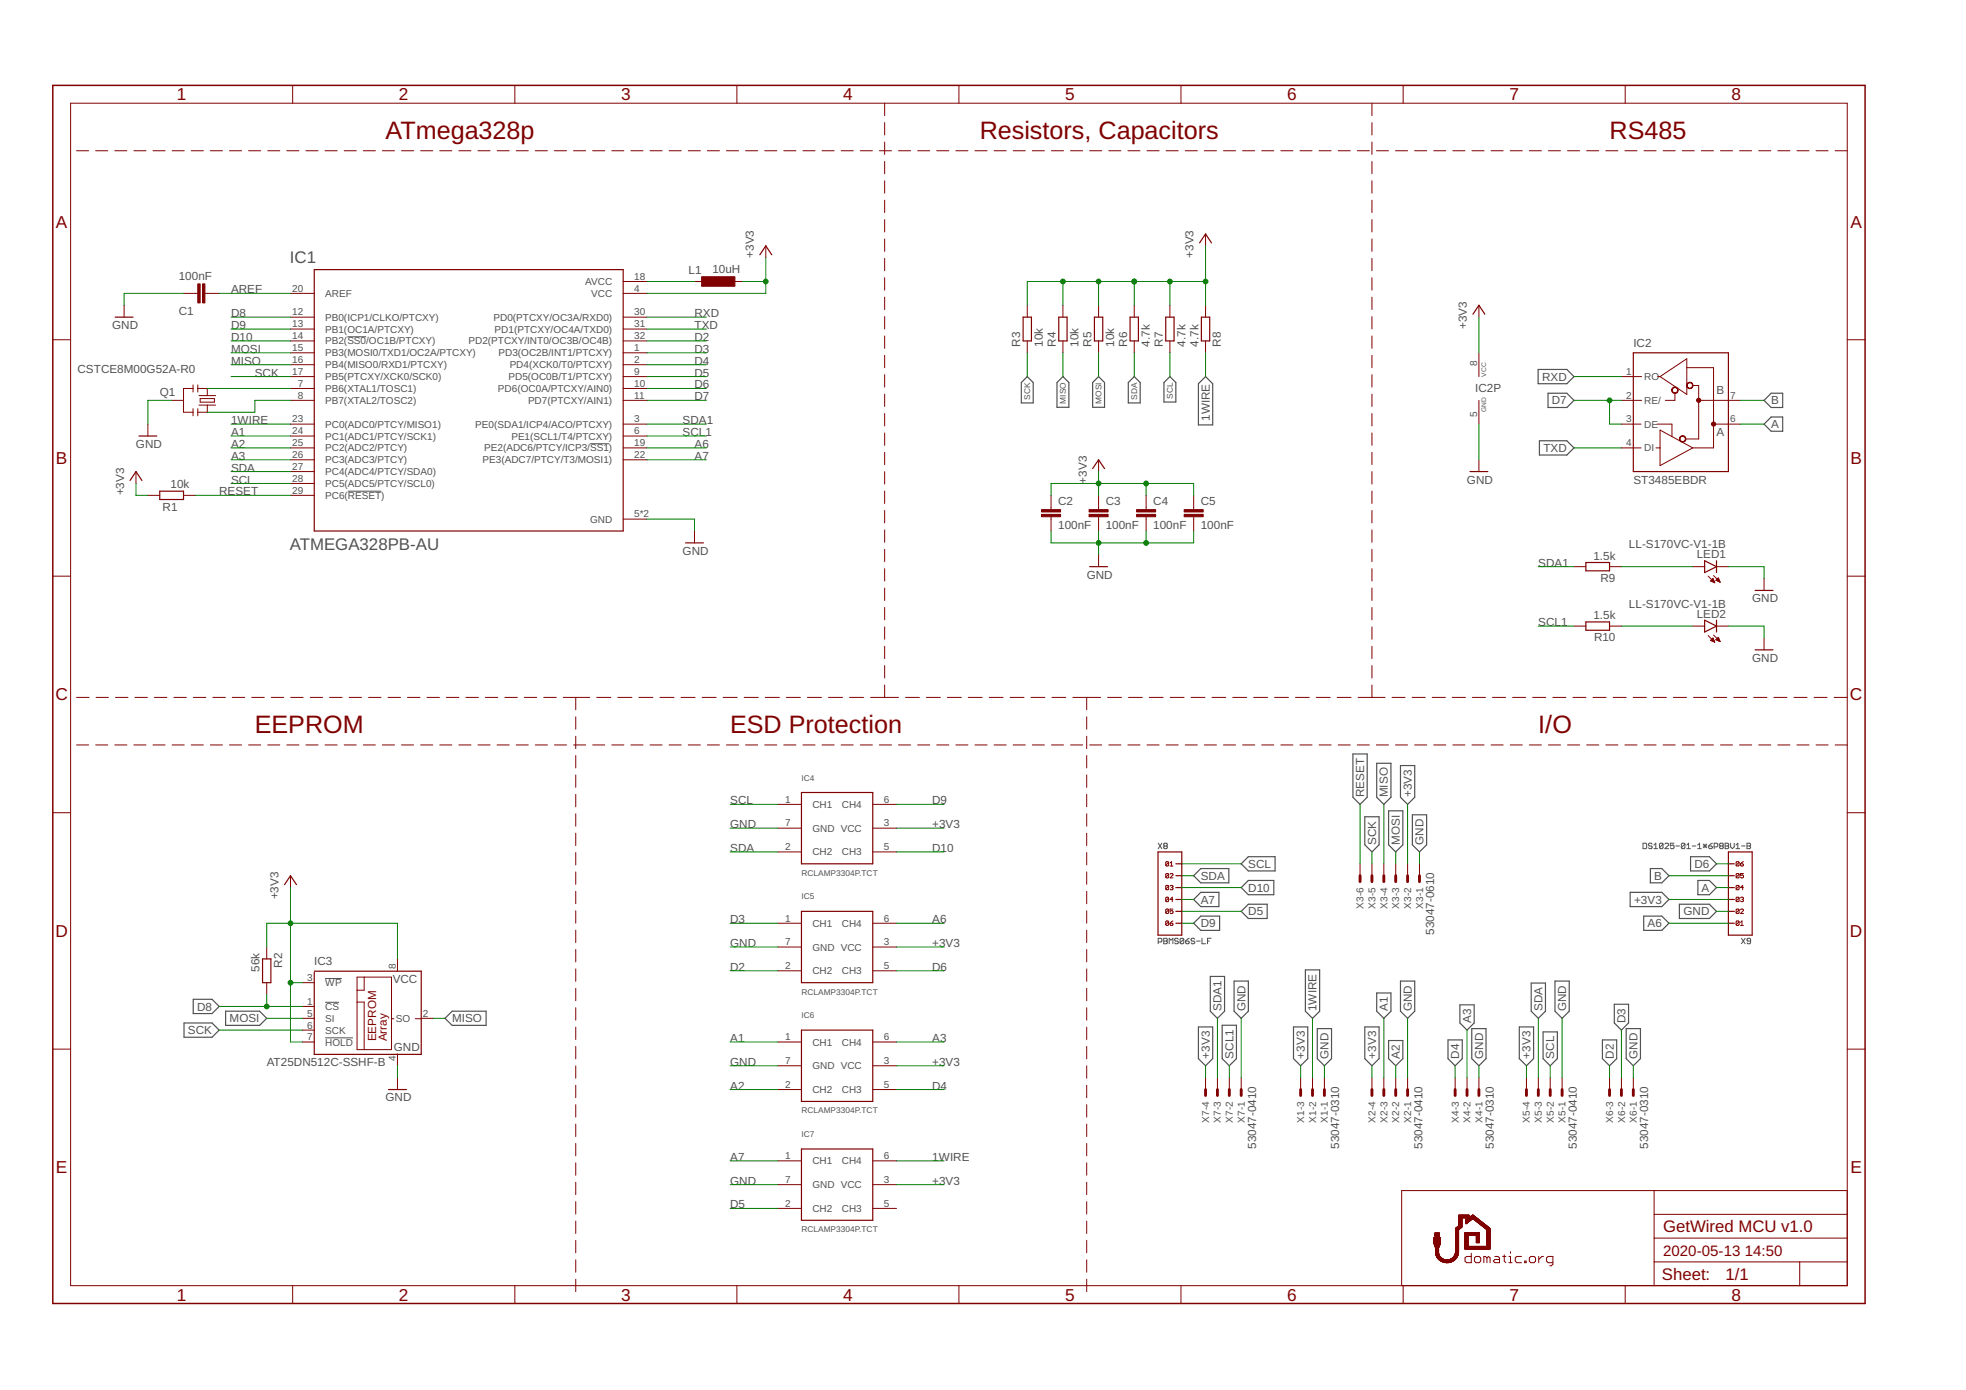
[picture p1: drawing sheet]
<svg xmlns="http://www.w3.org/2000/svg" width="420mm" height="297mm" viewBox="0 0 420 297" stroke-linecap="round" stroke-linejoin="round" font-family="sans-serif">
<defs><g id="words">
<g font-size="5.4" fill="#800000">
<text x="82.4" y="29.7">ATmega328p</text>
<text x="209.4" y="29.7">Resistors, Capacitors</text>
<text x="344" y="29.7">RS485</text>
<text x="54.5" y="156.7">EEPROM</text>
<text x="156" y="156.7">ESD Protection</text>
<text x="328.8" y="156.7">I/O</text>
</g>
<g font-size="3.7" fill="#800000">
<text x="37.8" y="21.4">1</text>
<text x="85.3" y="21.4">2</text>
<text x="132.7" y="21.4">3</text>
<text x="180.2" y="21.4">4</text>
<text x="227.7" y="21.4">5</text>
<text x="275.1" y="21.4">6</text>
<text x="322.6" y="21.4">7</text>
<text x="370" y="21.4">8</text>
<text x="12" y="48.6">A</text>
<text x="395.5" y="48.6">A</text>
<text x="12" y="99.2">B</text>
<text x="395.5" y="99.2">B</text>
<text x="11.9" y="149.7">C</text>
<text x="395.4" y="149.7">C</text>
<text x="11.9" y="200.2">D</text>
<text x="395.4" y="200.2">D</text>
<text x="12" y="250.8">E</text>
<text x="395.5" y="250.8">E</text>
<text x="37.8" y="277.9">1</text>
<text x="85.3" y="277.9">2</text>
<text x="132.7" y="277.9">3</text>
<text x="180.2" y="277.9">4</text>
<text x="227.7" y="277.9">5</text>
<text x="275.1" y="277.9">6</text>
<text x="322.6" y="277.9">7</text>
<text x="370" y="277.9">8</text>
</g>
<g font-size="3.6" fill="#505050">
<text x="62" y="56.2">IC1</text>
<text x="61.9" y="117.5">ATMEGA328PB-AU</text>
</g>
<g font-size="3.6" fill="#800000">
<text x="355.4" y="263.3">GetWired MCU v1.0</text>
<text x="355.2" y="273.6">Sheet:</text>
<text x="368.8" y="273.5">1/1</text>
</g>
<g font-size="3.2" fill="#800000">
<text x="355.4" y="268.4">2020-05-13</text>
<text x="372.9" y="268.4">14:50</text>
</g>
<g font-size="2.5" fill="#505050">
<text x="38.2" y="59.8">100nF</text>
<text x="147.2" y="58.7">L1</text>
<text x="152.2" y="58.4">10uH</text>
<text x="161.1" y="55.1" transform="rotate(-90 161.1 55.1)">+3V3</text>
<text x="255.1" y="55.1" transform="rotate(-90 255.1 55.1)">+3V3</text>
<text x="49.4" y="62.7">AREF</text>
<text x="24" y="70.3">GND</text>
<text x="38.2" y="67.4">C1</text>
<text x="49.4" y="70.3">D9</text>
<text x="49.4" y="67.8">D8</text>
<text x="148.4" y="67.8">RXD</text>
<text x="148.4" y="70.3">TXD</text>
<text x="313.5" y="70.3" transform="rotate(-90 313.5 70.3)">+3V3</text>
<text x="49.4" y="72.8">D10</text>
<text x="49.4" y="77.9">MISO</text>
<text x="49.4" y="75.4">MOSI</text>
<text x="148.4" y="72.8">D2</text>
<text x="148.4" y="75.4">D3</text>
<text x="148.4" y="77.9">D4</text>
<text x="218" y="74.1" transform="rotate(-90 218 74.1)">R3</text>
<text x="222.8" y="74.1" transform="rotate(-90 222.8 74.1)">10k</text>
<text x="225.7" y="74.1" transform="rotate(-90 225.7 74.1)">R4</text>
<text x="230.5" y="74.1" transform="rotate(-90 230.5 74.1)">10k</text>
<text x="233.3" y="74.1" transform="rotate(-90 233.3 74.1)">R5</text>
<text x="238.1" y="74.1" transform="rotate(-90 238.1 74.1)">10k</text>
<text x="240.9" y="74.1" transform="rotate(-90 240.9 74.1)">R6</text>
<text x="245.7" y="74.1" transform="rotate(-90 245.7 74.1)">4.7k</text>
<text x="248.5" y="74.1" transform="rotate(-90 248.5 74.1)">R7</text>
<text x="253.3" y="74.1" transform="rotate(-90 253.3 74.1)">4.7k</text>
<text x="256.1" y="74.1" transform="rotate(-90 256.1 74.1)">4.7k</text>
<text x="260.9" y="74.1" transform="rotate(-90 260.9 74.1)">R8</text>
<text x="349.1" y="74.1">IC2</text>
<text x="16.6" y="79.7">CSTCE8M00G52A-R0</text>
<text x="54.5" y="80.5">SCK</text>
<text x="148.4" y="80.5">D5</text>
<text x="148.4" y="83">D6</text>
<text x="315.3" y="83.8">IC2P</text>
<text x="329.6" y="81.4">RXD</text>
<text x="34.1" y="84.5">Q1</text>
<text x="148.4" y="85.5">D7</text>
<text x="258.5" y="90" transform="rotate(-90 258.5 90)">1WIRE</text>
<text x="331.7" y="86.4">D7</text>
<text x="366.8" y="84.3">B</text>
<text x="378.5" y="86.4">B</text>
<text x="29.1" y="95.7">GND</text>
<text x="49.4" y="93.2">A1</text>
<text x="49.4" y="95.7">A2</text>
<text x="49.4" y="90.6">1WIRE</text>
<text x="145.9" y="93.2">SCL1</text>
<text x="145.9" y="90.6">SDA1</text>
<text x="148.4" y="95.7">A6</text>
<text x="366.8" y="93.2">A</text>
<text x="378.5" y="91.5">A</text>
<text x="49.4" y="98.2">A3</text>
<text x="49.4" y="100.8">SDA</text>
<text x="148.4" y="98.2">A7</text>
<text x="329.8" y="96.6">TXD</text>
<text x="26.5" y="105.9" transform="rotate(-90 26.5 105.9)">+3V3</text>
<text x="36.4" y="104.3">10k</text>
<text x="46.8" y="105.9">RESET</text>
<text x="49.4" y="103.3">SCL</text>
<text x="232.2" y="103.3" transform="rotate(-90 232.2 103.3)">+3V3</text>
<text x="313.5" y="103.3">GND</text>
<text x="349.1" y="103.3">ST3485EBDR</text>
<text x="34.8" y="109.1">R1</text>
<text x="226.1" y="113.1">100nF</text>
<text x="226.1" y="108">C2</text>
<text x="236.3" y="113.1">100nF</text>
<text x="236.3" y="108">C3</text>
<text x="246.5" y="113.1">100nF</text>
<text x="246.5" y="108">C4</text>
<text x="256.6" y="113.1">100nF</text>
<text x="256.6" y="108">C5</text>
<text x="145.9" y="118.6">GND</text>
<text x="340.5" y="119.6">1.5k</text>
<text x="348.1" y="117.2">LL-S170VC-V1-1B</text>
<text x="362.6" y="119.3">LED1</text>
<text x="232.2" y="123.6">GND</text>
<text x="328.8" y="121.1">SDA1</text>
<text x="342.1" y="124.4">R9</text>
<text x="348.1" y="129.9">LL-S170VC-V1-1B</text>
<text x="374.5" y="128.7">GND</text>
<text x="328.8" y="133.8">SCL1</text>
<text x="340.5" y="132.3">1.5k</text>
<text x="340.7" y="137.1">R10</text>
<text x="362.6" y="132">LED2</text>
<text x="374.5" y="141.4">GND</text>
<text x="156" y="171.9">SCL</text>
<text x="199.2" y="171.9">D9</text>
<text x="291.5" y="170.4" transform="rotate(-90 291.5 170.4)">RESET</text>
<text x="296.6" y="170.4" transform="rotate(-90 296.6 170.4)">MISO</text>
<text x="301.7" y="170.4" transform="rotate(-90 301.7 170.4)">+3V3</text>
<text x="156" y="177">GND</text>
<text x="199.2" y="177">+3V3</text>
<text x="156" y="182.1">SDA</text>
<text x="199.2" y="182.1">D10</text>
<text x="266.8" y="185.5">SCL</text>
<text x="294.1" y="180.5" transform="rotate(-90 294.1 180.5)">SCK</text>
<text x="299.2" y="180.5" transform="rotate(-90 299.2 180.5)">MOSI</text>
<text x="304.2" y="180.5" transform="rotate(-90 304.2 180.5)">GND</text>
<text x="362.1" y="185.5">D6</text>
<text x="256.6" y="188">SDA</text>
<text x="266.8" y="190.6">D10</text>
<text x="353.5" y="188">B</text>
<text x="363.7" y="190.6">A</text>
<text x="59.5" y="192.2" transform="rotate(-90 59.5 192.2)">+3V3</text>
<text x="156" y="197.3">D3</text>
<text x="199.2" y="197.3">A6</text>
<text x="256.6" y="193.1">A7</text>
<text x="266.8" y="195.6">D5</text>
<text x="349.2" y="193.1">+3V3</text>
<text x="359.8" y="195.6">GND</text>
<text x="156" y="202.4">GND</text>
<text x="199.2" y="202.4">+3V3</text>
<text x="256.6" y="198.2">D9</text>
<text x="306.5" y="199.8" transform="rotate(-90 306.5 199.8)">53047-0610</text>
<text x="352.1" y="198.2">A6</text>
<text x="55.5" y="207.7" transform="rotate(-90 55.5 207.7)">56k</text>
<text x="60.3" y="206.8" transform="rotate(-90 60.3 206.8)">R2</text>
<text x="67.2" y="206.3">IC3</text>
<text x="156" y="207.4">D2</text>
<text x="199.2" y="207.4">D6</text>
<text x="42.1" y="216">D8</text>
<text x="83.9" y="210.1">VCC</text>
<text x="40.2" y="221">SCK</text>
<text x="49.1" y="218.5">MOSI</text>
<text x="96.6" y="218.5">MISO</text>
<text x="261.1" y="216.1" transform="rotate(-90 261.1 216.1)">SDA1</text>
<text x="266.1" y="216.1" transform="rotate(-90 266.1 216.1)">GND</text>
<text x="281.4" y="216.1" transform="rotate(-90 281.4 216.1)">1WIRE</text>
<text x="296.6" y="216.1" transform="rotate(-90 296.6 216.1)">A1</text>
<text x="301.7" y="216.1" transform="rotate(-90 301.7 216.1)">GND</text>
<text x="314.4" y="218.6" transform="rotate(-90 314.4 218.6)">A3</text>
<text x="329.6" y="216.1" transform="rotate(-90 329.6 216.1)">SDA</text>
<text x="334.7" y="216.1" transform="rotate(-90 334.7 216.1)">GND</text>
<text x="347.4" y="218.6" transform="rotate(-90 347.4 218.6)">D3</text>
<text x="57" y="227.9">AT25DN512C-SSHF-B</text>
<text x="84.2" y="224.6">GND</text>
<text x="156" y="227.8">GND</text>
<text x="156" y="222.7">A1</text>
<text x="199.2" y="222.7">A3</text>
<text x="199.2" y="227.8">+3V3</text>
<text x="258.5" y="226.2" transform="rotate(-90 258.5 226.2)">+3V3</text>
<text x="263.6" y="226.2" transform="rotate(-90 263.6 226.2)">SCL1</text>
<text x="278.8" y="226.2" transform="rotate(-90 278.8 226.2)">+3V3</text>
<text x="283.9" y="226.2" transform="rotate(-90 283.9 226.2)">GND</text>
<text x="294.1" y="226.2" transform="rotate(-90 294.1 226.2)">+3V3</text>
<text x="299.2" y="226.2" transform="rotate(-90 299.2 226.2)">A2</text>
<text x="311.9" y="226.2" transform="rotate(-90 311.9 226.2)">D4</text>
<text x="316.9" y="226.2" transform="rotate(-90 316.9 226.2)">GND</text>
<text x="327.1" y="226.2" transform="rotate(-90 327.1 226.2)">+3V3</text>
<text x="332.2" y="226.2" transform="rotate(-90 332.2 226.2)">SCL</text>
<text x="344.9" y="226.2" transform="rotate(-90 344.9 226.2)">D2</text>
<text x="350" y="226.2" transform="rotate(-90 350 226.2)">GND</text>
<text x="156" y="232.8">A2</text>
<text x="199.2" y="232.8">D4</text>
<text x="82.4" y="235.4">GND</text>
<text x="268.4" y="245.5" transform="rotate(-90 268.4 245.5)">53047-0410</text>
<text x="286.2" y="245.5" transform="rotate(-90 286.2 245.5)">53047-0310</text>
<text x="304" y="245.5" transform="rotate(-90 304 245.5)">53047-0410</text>
<text x="319.2" y="245.5" transform="rotate(-90 319.2 245.5)">53047-0310</text>
<text x="337" y="245.5" transform="rotate(-90 337 245.5)">53047-0410</text>
<text x="352.2" y="245.5" transform="rotate(-90 352.2 245.5)">53047-0310</text>
<text x="156" y="248.1">A7</text>
<text x="199.2" y="248.1">1WIRE</text>
<text x="156" y="253.2">GND</text>
<text x="199.2" y="253.2">+3V3</text>
<text x="156" y="258.2">D5</text>
</g>
<g font-size="2.5" fill="#800000">
<text x="80.4" y="222.5" transform="rotate(-90 80.4 222.5)">EEPROM</text>
<text x="82.6" y="222.5" transform="rotate(-90 82.6 222.5)">Array</text>
</g>
<g font-size="2.1" fill="#505050">
<text x="135.5" y="59.8">18</text>
<text x="62.4" y="62.3">20</text>
<text x="69.5" y="63.5">AREF</text>
<text x="125.1" y="60.9">AVCC</text>
<text x="126.3" y="63.5">VCC</text>
<text x="135.5" y="62.3">4</text>
<text x="62.4" y="67.4">12</text>
<text x="62.4" y="70">13</text>
<text x="69.5" y="68.5">PB0(ICP1/CLKO/PTCXY)</text>
<text x="69.5" y="71.1">PB1(OC1A/PTCXY)</text>
<text x="105.5" y="68.5">PD0(PTCXY/OC3A/RXD0)</text>
<text x="105.7" y="71.1">PD1(PTCXY/OC4A/TXD0)</text>
<text x="135.5" y="67.4">30</text>
<text x="135.5" y="70">31</text>
<text x="62.4" y="72.5">14</text>
<text x="62.4" y="75">15</text>
<text x="62.4" y="77.6">16</text>
<text x="69.5" y="73.6">PB2(SS0/OC1B/PTCXY)</text>
<text x="69.5" y="76.2">PB3(MOSI0/TXD1/OC2A/PTCXY)</text>
<text x="100.1" y="73.6">PD2(PTCXY/INT0/OC3B/OC4B)</text>
<text x="106.5" y="76.2">PD3(OC2B/INT1/PTCXY)</text>
<text x="135.5" y="72.5">32</text>
<text x="135.5" y="75">1</text>
<text x="135.5" y="77.6">2</text>
<text x="62.4" y="80.1">17</text>
<text x="63.6" y="82.7">7</text>
<text x="69.5" y="78.7">PB4(MISO0/RXD1/PTCXY)</text>
<text x="69.5" y="81.2">PB5(PTCXY/XCK0/SCK0)</text>
<text x="69.5" y="83.8">PB6(XTAL1/TOSC1)</text>
<text x="106.4" y="83.8">PD6(OC0A/PTCXY/AIN0)</text>
<text x="108.7" y="81.2">PD5(OC0B/T1/PTCXY)</text>
<text x="108.9" y="78.7">PD4(XCK0/T0/PTCXY)</text>
<text x="135.5" y="80.1">9</text>
<text x="135.5" y="82.7">10</text>
<text x="315.7" y="78.1" transform="rotate(-90 315.7 78.1)">8</text>
<text x="347.5" y="80.1">1</text>
<text x="351.4" y="81.2">RO</text>
<text x="63.6" y="85.2">8</text>
<text x="69.5" y="86.3">PB7(XTAL2/TOSC2)</text>
<text x="112.8" y="86.3">PD7(PTCXY/AIN1)</text>
<text x="135.5" y="85.2">11</text>
<text x="315.7" y="89.1" transform="rotate(-90 315.7 89.1)">5</text>
<text x="347.5" y="85.2">2</text>
<text x="351.4" y="86.3">RE/</text>
<text x="369.7" y="85.2">7</text>
<text x="62.4" y="90.3">23</text>
<text x="62.4" y="92.8">24</text>
<text x="62.4" y="95.4">25</text>
<text x="69.5" y="91.4">PC0(ADC0/PTCY/MISO1)</text>
<text x="69.5" y="93.9">PC1(ADC1/PTCY/SCK1)</text>
<text x="101.6" y="91.4">PE0(SDA1/ICP4/ACO/PTCXY)</text>
<text x="109.3" y="93.9">PE1(SCL1/T4/PTCXY)</text>
<text x="135.5" y="95.4">19</text>
<text x="135.5" y="92.8">6</text>
<text x="135.5" y="90.3">3</text>
<text x="347.5" y="90.3">3</text>
<text x="347.5" y="95.4">4</text>
<text x="351.4" y="91.4">DE</text>
<text x="369.7" y="90.3">6</text>
<text x="62.4" y="97.9">26</text>
<text x="62.4" y="100.4">27</text>
<text x="69.5" y="96.5">PC2(ADC2/PTCY)</text>
<text x="69.5" y="99">PC3(ADC3/PTCY)</text>
<text x="69.5" y="101.5">PC4(ADC4/PTCY/SDA0)</text>
<text x="103.1" y="99">PE3(ADC7/PTCY/T3/MOSI1)</text>
<text x="103.5" y="96.5">PE2(ADC6/PTCY/ICP3/SS1)</text>
<text x="135.5" y="97.9">22</text>
<text x="351.4" y="96.5">DI</text>
<text x="62.4" y="103">28</text>
<text x="62.4" y="105.5">29</text>
<text x="69.5" y="104.1">PC5(ADC5/PTCY/SCL0)</text>
<text x="69.5" y="106.6">PC6(RESET)</text>
<text x="126.1" y="111.7">GND</text>
<text x="135.5" y="110.6">5*2</text>
<text x="167.8" y="171.5">1</text>
<text x="173.6" y="172.7">CH1</text>
<text x="179.9" y="172.7">CH4</text>
<text x="188.9" y="171.5">6</text>
<text x="167.8" y="176.6">7</text>
<text x="173.6" y="177.7">GND VCC</text>
<text x="188.9" y="176.6">3</text>
<text x="167.8" y="181.7">2</text>
<text x="173.6" y="182.8">CH2</text>
<text x="179.9" y="182.8">CH3</text>
<text x="188.9" y="181.7">5</text>
<text x="167.8" y="196.9">1</text>
<text x="188.9" y="196.9">6</text>
<text x="291.4" y="194.2" transform="rotate(-90 291.4 194.2)">X3-6</text>
<text x="294" y="194.2" transform="rotate(-90 294 194.2)">X3-5</text>
<text x="296.5" y="194.2" transform="rotate(-90 296.5 194.2)">X3-4</text>
<text x="299" y="194.2" transform="rotate(-90 299 194.2)">X3-3</text>
<text x="301.6" y="194.2" transform="rotate(-90 301.6 194.2)">X3-2</text>
<text x="304.1" y="194.2" transform="rotate(-90 304.1 194.2)">X3-1</text>
<text x="167.8" y="202">7</text>
<text x="173.6" y="198">CH1</text>
<text x="173.6" y="203.1">GND VCC</text>
<text x="179.9" y="198">CH4</text>
<text x="188.9" y="202">3</text>
<text x="65.6" y="209.6">3</text>
<text x="84.6" y="207.1" transform="rotate(-90 84.6 207.1)">8</text>
<text x="167.8" y="207.1">2</text>
<text x="173.6" y="208.2">CH2</text>
<text x="179.9" y="208.2">CH3</text>
<text x="188.9" y="207.1">5</text>
<text x="65.6" y="214.7">1</text>
<text x="69.5" y="215.8">CS</text>
<text x="69.5" y="210.7">WP</text>
<text x="65.6" y="219.8">6</text>
<text x="65.6" y="217.2">5</text>
<text x="69.5" y="220.9">SCK</text>
<text x="69.5" y="218.4">SI</text>
<text x="84.6" y="218.4">SO</text>
<text x="90.4" y="217.2">2</text>
<text x="65.6" y="222.3">7</text>
<text x="69.5" y="223.4">HOLD</text>
<text x="84.6" y="226.8" transform="rotate(-90 84.6 226.8)">4</text>
<text x="167.8" y="222.3">1</text>
<text x="167.8" y="227.4">7</text>
<text x="173.6" y="223.4">CH1</text>
<text x="179.9" y="223.4">CH4</text>
<text x="188.9" y="227.4">3</text>
<text x="188.9" y="222.3">6</text>
<text x="167.8" y="232.5">2</text>
<text x="173.6" y="228.5">GND VCC</text>
<text x="173.6" y="233.6">CH2</text>
<text x="179.9" y="233.6">CH3</text>
<text x="188.9" y="232.5">5</text>
<text x="258.4" y="239.9" transform="rotate(-90 258.4 239.9)">X7-4</text>
<text x="260.9" y="239.9" transform="rotate(-90 260.9 239.9)">X7-3</text>
<text x="263.5" y="239.9" transform="rotate(-90 263.5 239.9)">X7-2</text>
<text x="266" y="239.9" transform="rotate(-90 266 239.9)">X7-1</text>
<text x="278.7" y="239.9" transform="rotate(-90 278.7 239.9)">X1-3</text>
<text x="281.3" y="239.9" transform="rotate(-90 281.3 239.9)">X1-2</text>
<text x="283.8" y="239.9" transform="rotate(-90 283.8 239.9)">X1-1</text>
<text x="294" y="239.9" transform="rotate(-90 294 239.9)">X2-4</text>
<text x="296.5" y="239.9" transform="rotate(-90 296.5 239.9)">X2-3</text>
<text x="299" y="239.9" transform="rotate(-90 299 239.9)">X2-2</text>
<text x="301.6" y="239.9" transform="rotate(-90 301.6 239.9)">X2-1</text>
<text x="311.7" y="239.9" transform="rotate(-90 311.7 239.9)">X4-3</text>
<text x="314.3" y="239.9" transform="rotate(-90 314.3 239.9)">X4-2</text>
<text x="316.8" y="239.9" transform="rotate(-90 316.8 239.9)">X4-1</text>
<text x="327" y="239.9" transform="rotate(-90 327 239.9)">X5-4</text>
<text x="329.5" y="239.9" transform="rotate(-90 329.5 239.9)">X5-3</text>
<text x="332.1" y="239.9" transform="rotate(-90 332.1 239.9)">X5-2</text>
<text x="334.6" y="239.9" transform="rotate(-90 334.6 239.9)">X5-1</text>
<text x="344.8" y="239.9" transform="rotate(-90 344.8 239.9)">X6-3</text>
<text x="347.3" y="239.9" transform="rotate(-90 347.3 239.9)">X6-2</text>
<text x="349.8" y="239.9" transform="rotate(-90 349.8 239.9)">X6-1</text>
<text x="167.8" y="247.7">1</text>
<text x="173.6" y="248.8">CH1</text>
<text x="179.9" y="248.8">CH4</text>
<text x="188.9" y="247.7">6</text>
<text x="167.8" y="252.8">7</text>
<text x="167.8" y="257.9">2</text>
<text x="173.6" y="253.9">GND VCC</text>
<text x="188.9" y="257.9">5</text>
<text x="188.9" y="252.8">3</text>
<text x="173.6" y="259">CH2</text>
<text x="179.9" y="259">CH3</text>
</g>
<g font-size="1.8" fill="#505050">
<text x="220.2" y="85.4" transform="rotate(-90 220.2 85.4)">SCK</text>
<text x="227.8" y="86.2" transform="rotate(-90 227.8 86.2)">MISO</text>
<text x="235.4" y="86.2" transform="rotate(-90 235.4 86.2)">MOSI</text>
<text x="243" y="85.4" transform="rotate(-90 243 85.4)">SDA</text>
<text x="250.7" y="85.2" transform="rotate(-90 250.7 85.2)">SCL</text>
<text x="171.3" y="166.8">IC4</text>
<text x="171.3" y="187.1">RCLAMP3304P.TCT</text>
<text x="171.3" y="192.2">IC5</text>
<text x="171.3" y="212.5">RCLAMP3304P.TCT</text>
<text x="171.3" y="217.6">IC6</text>
<text x="171.3" y="237.9">RCLAMP3304P.TCT</text>
<text x="171.3" y="243">IC7</text>
<text x="171.3" y="263.3">RCLAMP3304P.TCT</text>
</g>
<g font-size="1.4" fill="#505050">
<text x="317.6" y="80.5" transform="rotate(-90 317.6 80.5)">VCC</text>
<text x="317.6" y="88.1" transform="rotate(-90 317.6 88.1)">GND</text>
</g>
</g></defs>
<g fill="none" stroke="#505050" stroke-width=".21">
<path d="M74.2 72h4.1M126.1 94.8h4M74.4 105h7.1M247.5 180.2l.8 1.2M248.3 180.2l-.8 1.2M248.9 180.8l-.2-.2 .2-.4h.4l.2 .2-.2 .4M248.9 180.8l-.2 .2 .2 .4h.4l.2-.2-.2-.4M248.9 180.8h.4M351.1 180.2h.6l.2 .2v.8l-.2 .2h-.6zM353.1 180.4l-.2-.2h-.4l-.2 .2 .2 .4h.4l.2 .2-.2 .4h-.4l-.2-.2M353.5 181.4h.7M353.5 180.6l.4-.4v1.2"/>
<path d="M355.4 180.4v.8l-.2 .2h-.4l-.2-.2M355.4 180.4l-.2-.2h-.4l-.2 .2v.8M355.4 180.4l-.8 .8M355.8 180.4l.2-.2h.4l.2 .2v.2l-.8 .8h.8M357.8 180.2h-.8v.6l.4-.2 .4 .2v.4l-.2 .2h-.4l-.2-.2M358.1 180.8h.8M360.1 180.4v.8l-.2 .2h-.4l-.2-.2M360.1 180.4l-.2-.2h-.4l-.2 .2v.8M360.1 180.4l-.8 .8M360.5 181.4h.8M360.5 180.6l.4-.4v1.2M361.7 180.8h.7"/>
<path d="M362.8 181.4h.8M362.8 180.6l.4-.4v1.2M364 180.8h.8M364 180.4l.8 .8M364.4 180.4v.8M364.8 180.4l-.8 .8M365.2 180.8h.5l.3 .4-.3 .2h-.3l-.2-.2zM366 180.2l-.8 .6M366.3 181h.6l.2-.2v-.4l-.2-.2h-.6v1.2M367.7 180.8l-.2 .2 .2 .4h.4l.2-.2-.2-.4M367.7 180.8l-.2-.2 .2-.4h.4l.2 .2-.2 .4M367.7 180.8h.4"/>
<path d="M368.7 180.2h.6l.1 .2-.1 .4 .1 .4-.1 .2h-.6zM368.7 180.8h.6M369.8 180.2v.8l.4 .4 .4-.4v-.8M371 181.4h.8M371 180.6l.4-.4v1.2M372.2 180.8h.8M373.4 180.2h.5l.2 .2-.2 .4 .2 .4-.2 .2h-.5zM373.4 180.8h.5M69.5 214.2h3M69.5 209.1h3.5M247.5 201.3h.6l.2-.2v-.4l-.2-.2h-.6v1.2M248.7 200.5h.6l.2 .2-.2 .4 .2 .4-.2 .2h-.6z"/>
<path d="M248.7 201.1h.6M249.9 201.7v-1.2l.4 .4 .4-.4v1.2M251.8 200.7l-.2-.2h-.4l-.2 .4 .2 .2h.4l.2 .4-.2 .2h-.4l-.2-.2M253 200.7l-.2-.2h-.4l-.2 .2v.8M253 200.7v.8l-.2 .2h-.4l-.2-.2M253 200.7l-.8 .8M253.4 201.1h.6l.1 .4-.1 .2h-.4l-.2-.2zM254.1 200.5l-.7 .6M255.3 200.7l-.2-.2h-.4l-.1 .4 .1 .2h.4l.2 .4-.2 .2h-.4l-.1-.2M255.7 201.1h.8M256.9 200.5v1.2h.8M258.1 201.1h.3"/>
<path d="M258.8 200.5h-.7v1.2M372.2 200.5l.8 1.2M373 200.5l-.8 1.2M374.1 201.1h-.6l-.1-.2 .1-.4h.4l.2 .2v.8l-.2 .2h-.4l-.1-.2M69.5 221.8h5.9"/>
</g>
<g fill="none" stroke="#505050" stroke-width=".25">
<path d="M328.7 79h6.2l1.5 1.5-1.5 1.5h-6.2zM219.5 80.5l1.3 1.2v4.4h-2.5v-4.4zM227.2 80.5l1.2 1.2v5.3h-2.5v-5.3zM233.5 81.7l1.3-1.2 1.3 1.2v5.3h-2.6zM241.1 81.7l1.3-1.2 1.3 1.2v4.4h-2.6zM250 80.5l1.3 1.2v4.2h-2.5v-4.2zM257.6 80.5l1.6 1.5v8.8h-3.1v-8.8zM329 94.2h5.9l1.5 1.5-1.5 1.5h-5.9zM330.8 84h4.1l1.5 1.6-1.5 1.5h-4.1zM377 85.6l1.5-1.6h2.5v3.1h-2.5zM377 90.6l1.5-1.5h2.5v3.1h-2.5zM289.1 161.1h3.1v9.3l-1.5 1.5-1.6-1.5z"/>
<path d="M291.7 174.5h3v6l-1.5 1.6-1.5-1.6zM294.2 163.1h3.1v7.3l-1.6 1.5-1.5-1.5zM296.8 173.3h3v7.2l-1.5 1.6-1.5-1.6zM299.3 163.6h3v6.8l-1.5 1.5-1.5-1.5zM301.8 174.1h3.1v6.4l-1.5 1.6-1.6-1.6zM255.1 197.3l1.5-1.5h4v3h-4zM255.1 187.1l1.5-1.5h6v3.1h-6zM255.1 192.2l1.5-1.5h3.9v3h-3.9zM265.3 194.8l1.5-1.6h4v3.1h-4zM265.3 189.7l1.5-1.5h5.4v3h-5.4zM265.3 184.6l1.5-1.5h5.7v3h-5.7zM348.4 190.7h6.8l1.5 1.5-1.5 1.5h-6.8z"/>
<path d="M351.3 195.8h3.9l1.5 1.5-1.5 1.5h-3.9zM352.7 185.6h2.5l1.5 1.5-1.5 1.6h-2.5zM358.9 193.2h6.4l1.5 1.6-1.5 1.5h-6.4zM361.3 183.1h4l1.5 1.5-1.5 1.5h-4zM362.9 188.2h2.4l1.5 1.5-1.5 1.5h-2.4zM39.3 218.6h6l1.5 1.5-1.5 1.6h-6zM41.3 213.6h4l1.5 1.5-1.5 1.5h-4zM48.2 216.1h7.3l1.5 1.5-1.5 1.5h-7.3zM95.1 217.6l1.5-1.5h7.3v3h-7.3zM256.1 219.5h3.1v6.7l-1.6 1.6-1.5-1.6zM258.7 208.7h3v7.4l-1.5 1.5-1.5-1.5zM261.2 219.1h3v7.1l-1.5 1.6-1.5-1.6z"/>
<path d="M263.7 209.7h3.1v6.4l-1.5 1.5-1.6-1.5zM276.4 219.5h3.1v6.7l-1.5 1.6-1.6-1.6zM279 207.3h3v8.8l-1.5 1.5-1.5-1.5zM281.5 219.8h3.1v6.4l-1.6 1.6-1.5-1.6zM291.7 219.5h3v6.7l-1.5 1.6-1.5-1.6zM294.2 212.2h3.1v3.9l-1.6 1.5-1.5-1.5zM299.3 209.7h3v6.4l-1.5 1.5-1.5-1.5zM312 214.7h3v3.9l-1.5 1.5-1.5-1.5zM314.5 219.8h3.1v6.4l-1.5 1.6-1.6-1.6zM324.7 219.5h3v6.7l-1.5 1.6-1.5-1.6zM327.2 210.1h3.1v6l-1.5 1.5-1.6-1.5zM332.3 209.7h3.1v6.4l-1.6 1.5-1.5-1.5z"/>
<path d="M345 214.6h3v4l-1.5 1.5-1.5-1.5zM347.5 219.8h3.1v6.4l-1.5 1.6-1.6-1.6zM296.8 222.4h3v3.8l-1.5 1.6-1.5-1.6zM309.5 222.2h3v4l-1.5 1.6-1.5-1.6zM329.8 220.5h3v5.7l-1.5 1.6-1.5-1.6zM342.5 222.2h3v4l-1.5 1.6-1.5-1.6z"/>
</g>
<g fill="none" stroke="#800000" stroke-width=".21">
<path d="M62.5 18.2v3.9M110 18.2v3.9M157.5 18.2v3.9M204.9 18.2v3.9M252.4 18.2v3.9M299.9 18.2v3.9M347.3 18.2v3.9M15.1 22.1h379.7v252.6h-379.7zM16.4 32.2h2.5M20.4 32.2h2.6M24.5 32.2h2.6M28.6 32.2h2.6"/>
<path d="M32.7 32.2h2.6M36.8 32.2h2.6M40.9 32.2h2.6M45 32.2h2.5M49 32.2h2.6M53.1 32.2h2.6M57.2 32.2h2.6M61.3 32.2h2.6M65.4 32.2h2.6M69.5 32.2h2.6M73.6 32.2h2.5M77.6 32.2h2.6"/>
<path d="M81.7 32.2h2.6M85.8 32.2h2.6M89.9 32.2h2.6M94 32.2h2.6M98.1 32.2h2.5M102.2 32.2h2.5M106.2 32.2h2.6M110.3 32.2h2.6M114.4 32.2h2.6M118.5 32.2h2.6M122.6 32.2h2.6M126.7 32.2h2.5"/>
<path d="M130.7 32.2h2.6M134.8 32.2h2.6M138.9 32.2h2.6M143 32.2h2.6M147.1 32.2h2.6M151.2 32.2h2.6M155.3 32.2h2.5M159.3 32.2h2.6M163.4 32.2h2.6M167.5 32.2h2.6M171.6 32.2h2.6M175.7 32.2h2.6"/>
<path d="M179.8 32.2h2.6M183.9 32.2h2.5M187.9 32.2h2.6M189.1 22.1v2.6M189.1 26.2v2.7M189.1 30.4v2.6M189.1 34.5v2.6M189.1 38.6v2.7M192 32.2h2.6M196.1 32.2h2.6M200.2 32.2h2.6M204.3 32.2h2.6"/>
<path d="M208.4 32.2h2.5M212.4 32.2h2.6M216.5 32.2h2.6M220.6 32.2h2.6M224.7 32.2h2.6M228.8 32.2h2.6M232.9 32.2h2.6M237 32.2h2.5M241 32.2h2.6M245.1 32.2h2.6M249.2 32.2h2.6M253.3 32.2h2.6"/>
<path d="M257.4 32.2h2.6M261.5 32.2h2.6M265.6 32.2h2.5M269.6 32.2h2.6M273.7 32.2h2.6M277.8 32.2h2.6M281.9 32.2h2.6M286 32.2h2.6M290.1 32.2h2.6M293.2 22.1v2.6M293.2 26.2v2.7M293.2 30.4v2.6"/>
<path d="M293.2 34.5v2.6M293.2 38.6v2.7M294.2 32.2h2.5M298.2 32.2h2.6M302.3 32.2h2.6M306.4 32.2h2.6M310.5 32.2h2.6M314.6 32.2h2.6M318.7 32.2h2.5M322.7 32.2h2.6M326.8 32.2h2.6M330.9 32.2h2.6"/>
<path d="M335 32.2h2.6M339.1 32.2h2.6M343.2 32.2h2.6M347.3 32.2h2.5M351.3 32.2h2.6M355.4 32.2h2.6M359.5 32.2h2.6M363.6 32.2h2.6M367.7 32.2h2.6M371.8 32.2h2.6M375.9 32.2h2.5M379.9 32.2h2.6"/>
<path d="M384 32.2h2.6M388.1 32.2h2.6M392.2 32.2h2.6M163.7 52.5v2.6M189.1 42.8v2.6M189.1 46.9v2.7M189.1 51.1v2.6M189.1 55.2v2.6M189.1 59.4v2.6M257.6 50v2.5M293.2 42.8v2.6M293.2 46.9v2.7"/>
<path d="M293.2 51.1v2.6M293.2 55.2v2.6M293.2 59.4v2.6M11.3 72.6h3.8M26.5 65.2v2.6M39.2 62.7h3.1M43.8 62.7h3M62.1 62.7h5.1M62.1 67.8h5.1M62.1 70.3h5.1M62.1 72.9h5.1M62.1 75.4h5.1"/>
<path d="M62.1 77.9h5.1M133.2 62.7h5.1M133.2 60.2h5.1M133.2 67.8h5.1M133.2 70.3h5.1M133.2 72.9h5.1M133.2 75.4h5.1M133.2 77.9h5.1M148.4 60.2h2.6M156 60.2h2.6M189.1 63.5v2.6M189.1 67.6v2.7"/>
<path d="M189.1 71.8v2.6M189.1 75.9v2.7M219.5 65.2v2.6M219.5 72.9v2.5M227.2 65.2v2.6M227.2 72.9v2.5M234.8 65.2v2.6M234.8 72.9v2.5M242.4 65.2v2.6M242.4 72.9v2.5M250 65.2v2.6M250 72.9v2.5"/>
<path d="M257.6 65.2v2.6M257.6 72.9v2.5M293.2 63.5v2.6M293.2 67.6v2.7M293.2 71.8v2.6M293.2 75.9v2.7M316.1 65.2v2.6M316.1 75.4v5.1M360.5 78.6h5.7v17.1h-4.4M394.8 72.6h3.8M31.6 90.6v2.6M36.7 85.6h2.5"/>
<path d="M41.3 83h-2.1v5.1h2.1M41.3 82.3v1.5M41.3 87.3v1.6M42.3 83h2v1.5M42.3 82.3v1.5M42.3 87.3v1.6M42.5 86.6h3.6M42.5 84.5h3.6M42.8 85.2h3v.7h-3zM44.3 86.6v1.5h-2M62.1 85.6h5.1M62.1 90.6h5.1"/>
<path d="M62.1 95.7h5.1M62.1 80.5h5.1M62.1 83h5.1M62.1 93.2h5.1M62.1 98.3h5.1M133.2 85.6h5.1M133.2 90.6h5.1M133.2 95.7h5.1M133.2 80.5h5.1M133.2 83h5.1M133.2 93.2h5.1M133.2 98.3h5.1"/>
<path d="M189.1 80.1v2.6M189.1 84.2v2.7M189.1 88.4v2.6M189.1 92.5v2.7M189.1 96.7v2.6M234.8 98.3v2.5M293.2 80.1v2.6M293.2 84.2v2.7M293.2 88.4v2.6M293.2 92.5v2.7M293.2 96.7v2.6M316.1 85.6v5"/>
<path d="M316.1 98.3v2.5M346.5 85.6h4.3M346.5 90.6h4.2M346.5 95.7h4.2M346.5 80.5h4.3M353.9 95.7h.9M354.1 90.6h3.2v2.7M354.3 80.5h.5M354.8 80.5l5.7-3.8v7.6zM354.8 91.9l7 3.8-7 3.8zM357.9 84v1.6h-2M361.8 82.4h1.2v11.4h-2.8"/>
<path d="M363 85.6h8.9M366.2 90.6h5.7M29.1 100.8v2.5M31.6 105.9h2.5M39.2 105.9h2.6M62.1 105.9h5.1M62.1 100.8h5.1M62.1 103.3h5.1M133.2 110.9h5.1M148.4 113.5v2.5M189.1 100.8v2.6M189.1 104.9v2.7"/>
<path d="M189.1 109.1v2.6M189.1 113.2v2.7M189.1 117.4v2.6M224.6 105.9v3M224.6 110.4v3.1M234.8 105.9v3M234.8 110.4v3.1M234.8 118.6v2.5M244.9 105.9v3M244.9 110.4v3.1M255.1 105.9v3M255.1 110.4v3.1"/>
<path d="M293.2 100.8v2.6M293.2 104.9v2.7M293.2 109.1v2.6M293.2 113.2v2.7M293.2 117.4v2.6M11.3 123.1h3.8M189.1 121.5v2.7M189.1 125.7v2.6M189.1 129.8v2.7M189.1 134v2.6M189.1 138.1v2.6M293.2 121.5v2.7"/>
<path d="M293.2 125.7v2.6M293.2 129.8v2.7M293.2 134v2.6M293.2 138.1v2.6M336.4 121.1h2.5M336.4 133.8h2.5M344 121.1h2.5M344 133.8h2.5M361.8 121.1h2.5M361.8 133.8h2.5M365.1 123.1l1.4 1.4M365.1 135.8l1.4 1.4"/>
<path d="M365.6 124.1l.5-.5 .4 .9zM365.6 136.8l.5-.5 .4 .9zM365.6 124.1h.7M365.6 136.8h.7M365.7 124h.5M365.7 136.7h.5M365.8 136.9h.6M365.8 123.9h.4M365.8 136.6h.4M365.9 124.3h.5M365.9 123.8h.2M366 136.5h.1"/>
<path d="M366.1 123.7h.1M366.1 137.1h.3M366.1 124.4h.3M366.2 123l1.4 1.4M366.2 135.7l1.4 1.4M366.4 137.2h.1M366.4 124.5h.1M366.7 136.7h.7M366.8 124h.7M366.8 121.1h2.6M366.8 123.9h.6M366.8 133.8h2.6"/>
<path d="M366.9 136.6h.5M366.9 123.8h.4M366.9 136.8h.6M367 136.5h.3M367 124.1h.5M367.1 123.7h.2M367.1 136.3h.2M367.2 123.5h.1M367.2 123.5l-.5 .5 .9 .4M367.2 123.5l.4 .9M367.2 136.2l-.5 .5 .9 .4M367.2 136.2l.4 .9"/>
<path d="M367.2 136.2h.1M367.2 136.9h.3M367.3 124.3h.3M367.5 137.1h.1M367.6 124.4h.1M377 123.6v2.6M377 136.3v2.6M394.8 123.1h3.8M16.4 149h2.6M16.4 159.2h2.5M20.4 159.2h2.6M20.5 149h2.7"/>
<path d="M24.5 159.2h2.6M24.7 149h2.6M28.6 159.2h2.6M28.9 149h2.6M32.7 159.2h2.6M33 149h2.7M36.8 159.2h2.6M37.2 149h2.6M40.9 159.2h2.6M41.3 149h2.7M45 159.2h2.5M45.5 149h2.7"/>
<path d="M49 159.2h2.6M49.6 149h2.7M53.1 159.2h2.6M53.8 149h2.7M57.2 159.2h2.6M58 149h2.6M61.3 159.2h2.6M62.1 149h2.7M65.4 159.2h2.6M66.3 149h2.6M69.5 159.2h2.6M70.4 149h2.7"/>
<path d="M73.6 159.2h2.5M74.6 149h2.7M77.6 159.2h2.6M78.8 149h2.6M81.7 159.2h2.6M82.9 149h2.7M85.8 159.2h2.6M87.1 149h2.6M89.9 159.2h2.6M91.2 149h2.7M94 159.2h2.6M95.4 149h2.7"/>
<path d="M98.1 159.2h2.5M99.6 149h2.6M102.2 159.2h2.5M103.7 149h2.7M106.2 159.2h2.6M107.9 149h2.7M110.3 159.2h2.6M112.1 149h2.6M114.4 159.2h2.6M116.2 149h2.7M118.5 159.2h2.6M120.4 149h5.6"/>
<path d="M122.6 159.2h2.6M123 149v2.7M123 153.2v2.6M123 157.3v2.7M126.7 159.2h2.5M127.5 149h3M130.7 159.2h2.6M132 149h3M134.8 159.2h2.6M136.5 149h3M138.9 159.2h2.6M141 149h3"/>
<path d="M143 159.2h2.6M145.5 149h3M147.1 159.2h2.6M150.1 149h3M151.2 159.2h2.6M154.5 149h3M155.3 159.2h2.5M159 149h3.1M159.3 159.2h2.6M163.4 159.2h2.6M163.6 149h3M167.5 159.2h2.6"/>
<path d="M168.1 149h2.9M171.6 159.2h2.6M172.6 149h3M175.7 159.2h2.6M177.1 149h3M179.8 159.2h2.6M181.6 149h3M183.9 159.2h2.5M186.1 149h5.9M187.9 159.2h2.6M189.1 142.2v2.7M189.1 146.4v2.6"/>
<path d="M192 159.2h2.6M193.5 149h3M196.1 159.2h2.6M198 149h3M200.2 159.2h2.6M202.5 149h2.9M204.3 159.2h2.6M206.9 149h3M208.4 159.2h2.5M211.4 149h3M212.4 159.2h2.6M215.9 149h2.9"/>
<path d="M216.5 159.2h2.6M220.3 149h3M220.6 159.2h2.6M224.7 159.2h2.6M224.8 149h3M228.8 159.2h2.6M229.3 149h5.9M232.2 149v2.7M232.2 153.2v2.6M232.2 157.3v2.7M232.9 159.2h2.6M236.7 149h3"/>
<path d="M237 159.2h2.5M241 159.2h2.6M241.2 149h2.9M245.1 159.2h2.6M245.6 149h3M249.2 159.2h2.6M250.1 149h2.9M253.3 159.2h2.6M254.6 149h2.9M257.4 159.2h2.6M259 149h3M261.5 159.2h2.6"/>
<path d="M263.5 149h2.9M265.6 159.2h2.5M267.9 149h3M269.6 159.2h2.6M272.4 149h3M273.7 159.2h2.6M276.9 149h2.9M277.8 159.2h2.6M281.3 149h3M281.9 159.2h2.6M285.8 149h2.9M286 159.2h2.6"/>
<path d="M290.1 159.2h2.6M290.2 149h5.8M293.2 142.2v2.7M293.2 146.4v2.6M294.2 159.2h2.5M297.5 149h2.8M298.2 159.2h2.6M301.8 149h2.8M302.3 159.2h2.6M306.1 149h2.8M306.4 159.2h2.6M310.4 149h2.8"/>
<path d="M310.5 159.2h2.6M314.6 159.2h2.6M314.7 149h2.8M318.7 159.2h2.5M319 149h2.8M322.7 159.2h2.6M323.3 149h2.8M326.8 159.2h2.6M327.6 149h2.7M330.9 159.2h2.6M331.9 149h2.7M335 159.2h2.6"/>
<path d="M336.1 149h2.8M339.1 159.2h2.6M340.4 149h2.8M343.2 159.2h2.6M344.7 149h2.8M347.3 159.2h2.5M349 149h2.8M351.3 159.2h2.6M353.3 149h2.8M355.4 159.2h2.6M357.6 149h2.8M359.5 159.2h2.6"/>
<path d="M361.9 149h2.8M363.6 159.2h2.6M366.2 149h2.8M367.7 159.2h2.6M370.5 149h2.8M371.8 159.2h2.6M374.8 149h2.8M375.9 159.2h2.5M379.1 149h2.8M379.9 159.2h2.6M383.4 149h2.8M384 159.2h2.6"/>
<path d="M387.7 149h2.8M388.1 159.2h2.6M392 149h2.8M392.2 159.2h2.6M11.3 173.7h3.8M123 161.5v2.6M123 165.6v2.7M123 169.8v2.6M123 173.9v2.7M123 178.1v2.6M166.2 171.9h5.1M166.2 177h5.1"/>
<path d="M186.5 171.9h5.1M186.5 177h5.1M232.2 161.5v2.6M232.2 165.6v2.7M232.2 169.8v2.6M232.2 173.9v2.7M232.2 178.1v2.6M394.8 173.7h3.8M62.1 187.1v2.6M123 182.2v2.6M123 186.3v2.7M123 190.5v2.6"/>
<path d="M123 194.6v2.7M123 198.8v2.6M166.2 197.3h5.1M166.2 182.1h5.1M186.5 197.3h5.1M186.5 182.1h5.1M232.2 182.2v2.6M232.2 186.3v2.7M232.2 190.5v2.6M232.2 194.6v2.7M232.2 198.8v2.6M249.7 184.3l-.1-.2-.5 .2v.6"/>
<path d="M249.7 186.8l-.1-.1-.5 .1v.7M249.7 189.4l-.1-.2-.5 .2v.6M249.7 191.9l-.1-.2h-.3l-.2 .2v.6M249.7 194.4l-.1-.1h-.3l-.2 .1v.7M249.7 197l-.1-.2h-.3l-.2 .2v.6M249.7 184.3v.6l-.1 .2-.5-.2M249.7 186.8v.7l-.1 .1-.5-.1M249.7 189.4v.6l-.1 .1-.5-.1M249.7 191.9v.6l-.1 .2-.5-.2M249.7 194.4v.7l-.1 .1h-.3l-.2-.1M249.7 197v.6l-.1 .2h-.3l-.2-.2M249.7 184.3l-.6 .6"/>
<path d="M249.7 186.8l-.6 .7M249.7 189.4l-.6 .6M249.7 191.9l-.6 .6M249.7 194.4l-.6 .7M249.7 197l-.6 .6M250.1 185.1h.6M250.1 184.4l.3-.3v1M250.1 186.8l.1-.1 .5 .1-.6 .8h.6M250.1 189.4l.4-.2 .2 .2-.2 .3M250.1 197.3h.4l.2 .3-.2 .2h-.3zM250.4 189.7h.1M250.5 189.7l.2 .1-.2 .3-.4-.1"/>
<path d="M250.7 194.3h-.6v.5l.4-.2 .2 .5-.2 .1h-.3l-.1-.1M250.7 192.2h-.6l.4-.5v1M250.7 196.8l-.6 .5M290.7 184.6v2.5M293.2 184.6v2.5M295.7 184.6v2.5M298.3 184.6v2.5M300.8 184.6v2.5M303.4 184.6v2.5M371.7 184.3l-.2-.2-.5 .2v.6M371.7 184.3v.6l-.2 .2-.5-.2M371.7 186.8l-.2-.1-.5 .1v.7"/>
<path d="M371.7 186.8v.7l-.2 .1-.5-.1M371.7 189.4l-.2-.2-.5 .2v.6M371.7 189.4v.6l-.2 .1-.5-.1M371.7 191.9l-.5-.2-.2 .2v.6M371.7 191.9v.6l-.2 .2-.5-.2M371.7 194.4l-.5-.1-.2 .1v.7M371.7 194.4v.7l-.2 .1h-.3l-.2-.1M371.7 197l-.5-.2-.2 .2v.6M371.7 197v.6l-.2 .2h-.3l-.2-.2M371.7 197l-.7 .6M371.7 194.4l-.7 .7M371.7 191.9l-.7 .6"/>
<path d="M371.7 189.4l-.7 .6M371.7 186.8l-.7 .7M371.7 184.3l-.7 .6M372 184.6h.4l.2 .3-.5 .2-.1-.2zM372 191.9l.4-.2 .2 .2-.2 .3M372 194.4l.1-.1 .5 .1-.6 .8h.6M372 197.8h.6M372 197.1l.3-.3v1M372.3 192.2h.1M372.4 192.2l.2 .2-.2 .3-.4-.2M372.6 186.7h-.6v.4l.3-.1 .3 .1v.4l-.2 .1-.4-.1M372.6 189.7h-.6l.4-.5v.9"/>
<path d="M372.6 184.1l-.6 .5M57 202.4v2.5M57 210v2.5M64.6 215.1h2.6M64.6 217.6h2.6M64.6 210h2.6M76.3 208.8h7.4v15.5h-7.4zM76.3 214.1h1.5v10.2M77.8 208.8v2.8h-1.5M83.7 217.7h.5M84.9 204.9v2.6M88.8 217.7h1.2"/>
<path d="M90 217.6h2.6M123 202.9v2.6M123 207.1v2.6M123 211.2v2.6M123 215.3v2.7M123 219.5v2.6M166.2 202.4h5.1M166.2 207.5h5.1M186.5 202.4h5.1M186.5 207.5h5.1M232.2 202.9v2.6M232.2 207.1v2.6"/>
<path d="M232.2 211.2v2.6M232.2 215.3v2.7M232.2 219.5v2.6M11.3 224.2h3.8M64.6 222.7h2.6M64.6 220.1h2.6M84.9 225.2v2.6M84.9 230.3v2.5M123 223.6v2.7M123 227.8v2.6M123 231.9v2.7M123 236.1v2.6"/>
<path d="M166.2 222.7h5.1M166.2 227.8h5.1M166.2 232.8h5.1M186.5 222.7h5.1M186.5 227.8h5.1M186.5 232.8h5.1M232.2 223.6v2.7M232.2 227.8v2.6M232.2 231.9v2.7M232.2 236.1v2.6M257.6 230.3v2.5M260.2 230.3v2.5"/>
<path d="M262.7 230.3v2.5M265.3 230.3v2.5M278 230.3v2.5M280.5 230.3v2.5M283 230.3v2.5M293.2 230.3v2.5M295.7 230.3v2.5M298.3 230.3v2.5M300.8 230.3v2.5M311 230.3v2.5M313.5 230.3v2.5M316.1 230.3v2.5"/>
<path d="M326.2 230.3v2.5M328.8 230.3v2.5M331.3 230.3v2.5M333.8 230.3v2.5M344 230.3v2.5M346.5 230.3v2.5M349.1 230.3v2.5M394.8 224.2h3.8M123 240.2v2.7M123 244.3v2.7M123 248.5v2.6M123 252.6v2.7"/>
<path d="M123 256.8v2.6M166.2 248.1h5.1M166.2 253.2h5.1M166.2 258.2h5.1M186.5 248.1h5.1M186.5 253.2h5.1M186.5 258.2h5.1M232.2 240.2v2.7M232.2 244.3v2.7M232.2 248.5v2.6M232.2 252.6v2.7M232.2 256.8v2.6"/>
<path d="M311.8 260h2.1M311.8 259.9h2.1M311.8 259.8h2.1M311.8 259.7h2.1M314.3 260h.9M314.3 259.9h.9M314.4 259.9h.7M314.5 259.8h.5M314.6 259.7h.3M314.7 259.7h.1M314.7 259.6h.1M353.5 254.4v20.3"/>
<path d="M353.5 259.5h41.3M394.8 254.4h-95.2v20.3M62.5 274.7v3.9M110 274.7v3.9M123 260.9v2.7M123 265.1v2.6M123 269.2v2.7M123 273.4v2.6M157.5 274.7v3.9M204.9 274.7v3.9M232.2 260.9v2.7M232.2 265.1v2.6"/>
<path d="M232.2 269.2v2.7M232.2 273.4v2.6M252.4 274.7v3.9M299.9 274.7v3.9M306.4 264.6h1.4M306.4 265.5h1.4M306.4 265.4h1.4M306.4 265.3h1.4M306.4 265.2h1.4M306.4 265.1h1.4M306.4 265h1.4M306.4 264.9h1.4"/>
<path d="M306.4 264.8h1.4M306.4 264.7h1.4M306.4 264.5h1.4M306.5 265.6h1.3M306.5 265.5h1.3M306.5 265.7h1.3M306.5 265.8h1.3M306.6 266.2h1M306.7 264.2h.9M306.7 264.1h.9M306.7 264h.9M306.7 263.9h.9"/>
<path d="M306.7 263.9h.2M306.7 263.8h.2M306.7 263.7h.9M306.7 263.6h.9M306.7 263.5h.9M306.7 266.5h.8M306.8 267.8h.6M306.8 267.7h.6M306.8 267.6h.6M306.8 267.5h.6M306.8 267.4h.6M306.8 267.3h.6"/>
<path d="M306.8 267.2h.6M306.8 267.1h.6M306.8 267h.6M306.8 266.9h.6M306.8 266.8h.6M306.8 267.9h.7M306.8 267.8h.7M306.9 268h.6M306.9 268.1h.6M306.9 268.2l.7 .1M306.9 268.2h.7M306.9 268.1l.7 .1"/>
<path d="M306.9 268.3h.7M306.9 268.4h.8M307 268.4h.7M307 268.5h.7M307 268.5h.8M307 268.6h.8M307 263.9h.2M307 263.8h.2M307.1 268.7h.8M307.1 268.6h.8M307.1 268.7l.9 .1M307.1 268.8h1"/>
<path d="M307.2 268.8l.9 .1M307.2 268.9h1M307.3 268.9l1 .1M307.3 269h1.1M307.4 269l1.1 .1M307.4 269.1h1.3M307.4 263.9h.2M307.4 263.8h.2M307.5 269.2h1.3M307.5 269.2h3.5M307.6 266.5h-.9M307.6 266.4h-.9"/>
<path d="M307.6 269.3h3.3M307.6 266.3l-.9 .1M307.6 263.8h-.9M307.6 266.3h-.9M307.7 269.3h3.1M307.7 266.2h-1.1M307.7 266.1h-1.1M307.7 269.4h3M307.7 266h-1.1M307.7 266h-1.2M307.8 265.9h-1.3M307.8 265.8h-1.3"/>
<path d="M307.8 269.4h2.8M307.9 269.5h2.7M308 269.5h2.5M308.1 269.6h2.3M308.2 269.6h2.1M308.3 269.7h1.9M308.5 269.7h1.5M308.7 269.8h1.1M309.1 269.9h.3M309.7 269.2h1.3M310.2 269h1M310.7 268.5h.7"/>
<path d="M310.8 268.4h.7M310.8 268.3h.7M310.9 268.2h.7M311 268h.6M311 267.9h.7M311 267.8h.7M311 269.1h-1.2M311 267.7h.7M311.1 264.6h.6M311.1 267.6h.6M311.1 267.5h.6M311.1 267h.6"/>
<path d="M311.1 266.9h.6M311.1 266.8h.6M311.1 266.7h.6M311.1 266.6h.6M311.1 266.5h.6M311.1 266.4h.6M311.1 266.3h.6M311.1 266.2h.6M311.1 266.1h.6M311.1 266h.6M311.1 265.9h.6M311.1 265.8h.6"/>
<path d="M311.1 265.7h.6M311.1 265.6h.6M311.1 265.5h.6M311.1 265.4h.6M311.1 265.3h.6M311.1 265.2h.6M311.1 265.1h.6M311.1 265h.6M311.1 264.9h.6M311.1 264.8h.6M311.1 264.7h.6M311.1 264.5h.6"/>
<path d="M311.1 264.4h.6M311.1 264.3h.6M311.1 264.2h.6M311.1 264.1h.6M311.1 264h.6M311.1 263.9h.6M311.1 263.8h.6M311.1 263.7h.6M311.1 263.6h.6M311.1 263.5h.6M311.1 263.4h.6M311.1 263.3h.6"/>
<path d="M311.1 263.2h.6M311.1 263.1h.6M311.1 263h.6M311.1 262.9h.6M311.1 262.8h.6M311.1 269l-1.1 .1M311.1 267.4h.6M311.1 267.3h.6M311.1 267.2h.6M311.1 267.1h.6M311.1 269h-1M311.2 268.9h-.9"/>
<path d="M311.3 268.8l-1 .1M311.3 268.8h-.9M311.3 268.7l-.8 .1M311.4 268.7h-.9M311.4 262.2h1M311.4 268.6h-.8M311.5 268.5h-.8M311.5 262.1h.9M311.6 268.2l-.7 .1M311.6 262.1h.8M311.6 268.1h-.7M311.7 268h-.7"/>
<path d="M311.7 262h.7M311.7 267.9h-.7M311.7 267.7h-.6M311.8 262.7l-.7 .1M311.8 261.9h.6M311.8 261.8h.6M311.8 261.7h.6M311.8 261.6h.6M311.8 261.5h.6M311.8 261.4h.6M311.8 261.3h.6M311.8 261.2h.6"/>
<path d="M311.8 261.1h.6M311.8 261h.6M311.8 260.9h.6M311.8 260.8h.6M311.8 260.7h.6M311.8 260.6h.6M311.8 260.5h.6M311.8 260.4h.6M311.8 260.3h.6M311.8 260.2l3.8 .1M311.8 260.2h3.7M311.8 260.1h2.1"/>
<path d="M311.8 262.7h-.7M311.9 262.6l-.8 .1M312 262.6h-.9M312.1 262.5l-1 .1M312.1 262.5h-1M312.2 262.4h-1.1M312.3 262.4h-1.1M312.3 262.3h-1M312.4 262.3h-1.1M313.1 264.6h.6M313.1 267h5.3M313.1 266.9h5.3"/>
<path d="M313.1 266.8h5.3M313.1 266.7h5.3M313.1 266.6h5.3M313.1 266.5h5.3M313.1 266.4h5.3M313.1 266.3h5.3M313.1 266.3h.6M313.1 266.2h.6M313.1 266.1h.6M313.1 266h.6M313.1 265.9h.6M313.1 265.8h.6"/>
<path d="M313.1 265.7h.6M313.1 265.6h.6M313.1 265.5h.6M313.1 265.4h.6M313.1 265.3h.6M313.1 265.2h.6M313.1 265.1h.6M313.1 265h.6M313.1 264.9h.6M313.1 264.8h.6M313.1 264.7h.6M313.1 264.5h.6"/>
<path d="M313.1 264.4h.6M313.1 264.3h.6M313.1 264.2h.6M313.1 264.1h.6M313.1 264h.6M313.1 264h3M313.1 263.9h3M313.1 263.8h3M313.1 263.7h3M313.1 263.6h3M313.1 263.5h3M313.1 263.4h3"/>
<path d="M313.1 263.4h.1M313.3 261.5h.1M313.3 260.4h2.5M313.3 260.3l2.4 .1M313.3 260.3h2.3M313.4 261.5h-.1M313.5 261.4h-.2M313.6 261.3l-.3 .1M313.6 261.3h-.3M313.7 261.2l-.4 .1M313.8 261.2h-.5M313.8 261.1l-.5 .1"/>
<path d="M313.9 261.1h-.6M314 261l-.7 .1M314 261h-.7M314 260.2h1.4M314.1 260.9l-.8 .1M314.1 260.1h1.3M314.2 260.9h-.9M314.2 260.1h1.1M314.3 260.8l-1 .1M314.3 260.8h-1M314.4 260.7l-1.1 .1M314.4 267.8v2h-1l-.3-.3v-.7l.3-.3h1"/>
<path d="M314.5 260.7h-1.2M314.5 260.6h-1.2M314.6 260.6h-1.3M314.6 260.5h-1.3M314.7 260.5h-1.4M314.8 260.5h1.1M314.9 260.5h1.1M314.9 260.6h1.1M315 260.6h1.1M315 260.7h1.1M315.1 268.8l.3-.3h.7l.3 .3v.7l-.3 .3h-.7l-.3-.3zM315.1 260.7l1.1 .1"/>
<path d="M315.2 260.8h1.1M315.2 260.8l1.2 .1M315.3 260.9h1.1M315.4 260.9l1.1 .1M315.5 261h1M315.5 264.6h.6M315.5 265.6h.6M315.5 265.5h.6M315.5 265.4h.6M315.5 265.3h.6M315.5 265.2h.6M315.5 265.1h.6"/>
<path d="M315.5 265h.6M315.5 264.9h.6M315.5 264.8h.6M315.5 264.7h.6M315.5 264.5h.6M315.5 264.4h.6M315.5 264.3h.6M315.5 264.2h.6M315.5 264.1h.6M315.5 264h.6M315.5 261l1.1 .1M315.6 261.1h1.1"/>
<path d="M315.7 261.1l1 .1M315.7 261.2h1.1M315.8 261.2l1.1 .1M315.9 261.3h1M315.9 261.3l1.1 .1M316 261.4h1.1M316.1 261.5h1.1M316.1 263.4h.1M316.2 261.5l1 .1M316.2 261.6h1.1M316.3 261.6l1.1 .1M316.4 261.7h1"/>
<path d="M316.4 261.7l1.1 .1M316.5 261.8h1.1M316.5 261.8l1.1 .1M316.6 261.9h1.1M316.7 261.9l1.1 .1M316.8 262h1M316.8 262l1.1 .1M316.9 262.1h1.1M316.9 262.1l1.2 .1M317.1 262.2h1M317.1 262.3h1.1M317.2 262.3h1"/>
<path d="M317.2 262.4h1.1M317.3 262.4h1.1M317.4 262.5h1M317.5 262.6h.9M317.6 262.6h.8M317.6 262.7h.8M317.7 262.7h.7M317.8 268.8l-.3-.3h-.4v1.3M317.8 268.8v1M317.8 268.8l.3-.3 .4 .3v1M317.8 264.6h.6M317.8 266.3h.6"/>
<path d="M317.8 266.2h.6M317.8 266.1h.6M317.8 266h.6M317.8 265.9h.6M317.8 265.8h.6M317.8 265.7h.6M317.8 265.6h.6M317.8 265.5h.6M317.8 265.4h.6M317.8 265.3h.6M317.8 265.2h.6M317.8 265.1h.6"/>
<path d="M317.8 265h.6M317.8 264.9h.6M317.8 264.8h.6M317.8 264.7h.6M317.8 264.5h.6M317.8 264.4h.6M317.8 264.3h.6M317.8 264.2h.6M317.8 264.1h.6M317.8 264h.6M317.8 263.9h.6M317.8 263.8h.6"/>
<path d="M317.8 263.7h.6M317.8 263.6h.6M317.8 263.5h.6M317.8 263.4h.6M317.8 263.3h.6M317.8 263.2h.6M317.8 263.1h.6M317.8 263h.6M317.8 262.9h.6M317.8 262.8h.6M319.5 268.5h.6l.4 .3v1h-1l-.4-.3 .4-.3h1M321.1 268.5h.7"/>
<path d="M321.5 268.2v1.3l.3 .3M322.5 269.8h.7M322.5 268.5h.3v1.3M322.8 267.5v.3M325.2 268.5h-1.1l-.3 .3v.7l.3 .3h1.1M325.8 269.5h.4v.3h-.4zM326.8 268.8l.4-.3h.7l.3 .3v.7l-.3 .3h-.7l-.4-.3zM328.8 268.5v1.3M329.9 268.5h-.4l-.7 .7M331.9 269.8h-1l-.4-.3v-.7l.4-.3h1v1.7l-.4 .3h-.3M347.3 274.7v3.9M353.5 269.7h41.3"/>
<path d="M353.5 264.6h41.3M384.6 269.7v5"/>
</g>
<g fill="none" stroke="#800000" stroke-width=".25">
<path d="M67.2 57.6h66v55.9h-66zM162.4 54.4l1.3-1.9 1.2 1.9M256.4 51.9l1.2-1.9 1.3 1.9M24.6 67.8h3.8M218.7 67.8h1.7v5.1h-1.7zM226.3 67.8h1.7v5.1h-1.7zM233.9 67.8h1.8v5.1h-1.8zM241.5 67.8h1.8v5.1h-1.8zM249.1 67.8h1.8v5.1h-1.8zM256.8 67.8h1.7v5.1h-1.7zM314.8 67.1l1.3-1.9 1.2 1.9M349.1 75.4h20.3v25.4h-20.3z"/>
<path d="M29.7 93.2h3.8M27.8 102.7l1.3-1.9 1.2 1.9M34.1 105h5.1v1.7h-5.1zM146.5 116h3.8M233.5 100.1l1.3-1.8 1.3 1.8M314.2 100.8h3.8M364.3 119.8l2.5 1.3-2.5 1.3zM366.8 119.8v2.6M232.9 121.1h3.8M338.9 120.2h5.1v1.8h-5.1zM338.9 132.9h5.1v1.8h-5.1zM364.3 132.5l2.5 1.3-2.5 1.3z"/>
<path d="M366.8 132.5v2.6M375.1 126.2h3.8M375.1 138.9h3.8M171.3 169.4h15.2v15.2h-15.2zM60.8 189l1.3-1.9 1.3 1.9M171.3 194.8h15.2v15.2h-15.2zM247.5 182.1h5.1v17.7h-5.1zM251.3 184.6h1.3M251.3 187.1h1.3M251.3 189.7h1.3M251.3 192.2h1.3M251.3 194.8h1.3"/>
<path d="M251.3 197.3h1.3M369.4 182.1h5.1v17.7h-5.1zM369.4 184.6h1.2M369.4 187.1h1.2M369.4 189.7h1.2M369.4 192.2h1.2M369.4 194.8h1.2M369.4 197.3h1.2M56.1 204.9h1.8v5.1h-1.8zM67.2 207.5h22.8v17.8h-22.8v-17.5M83 232.8h3.8M171.3 220.1h15.2v15.3h-15.2z"/>
<path d="M171.3 245.5h15.2v15.3h-15.2z"/>
</g>
<g fill="#800000" stroke="#800000" stroke-width=".21">
<path d="M357.4 82.9a.7 .7 0 0 1 1.1 .1 .7 .7 0 0 1-.3 1.1 .7 .7 0 0 1-.9-.7h.1a.58 .58 0 0 1 .8-.6 .58 .58 0 0 1 .2 1 .58 .58 0 0 1-1-.2l-.1-.2z" fill-rule="evenodd"/>
<path d="M360.6 81.9a.7 .7 0 0 1 1.1 .1 .7 .7 0 0 1-.4 1 .7 .7 0 0 1-.9-.6h.2a.58 .58 0 0 1 .7-.6 .58 .58 0 0 1 .2 1 .58 .58 0 0 1-.9-.2l-.2-.2z" fill-rule="evenodd"/>
<path d="M359.1 93.3a.7 .7 0 0 1 1.1 .1 .7 .7 0 0 1-.4 1.1 .7 .7 0 0 1-.9-.7h.1a.58 .58 0 0 1 .8-.6 .58 .58 0 0 1 .2 1 .58 .58 0 0 1-.9-.2l-.2-.2z" fill-rule="evenodd"/>
<path d="M362.8 85.2a.45 .45 0 0 1 .7 .2 .45 .45 0 0 1-.4 .6 .45 .45 0 0 1-.5-.4h.5h-.5z" fill-rule="evenodd"/>
<path d="M366 90.2a.45 .45 0 0 1 .6 .3 .45 .45 0 0 1-.3 .6 .45 .45 0 0 1-.5-.5l.4 .1-.4-.1z" fill-rule="evenodd"/>
</g>
<g fill="#800000" stroke="#800000" stroke-width=".21">
<path d="M232.7 108.9h4.1v.5h-4.1z"/>
<path d="M232.7 109.9h4.1v.5h-4.1z"/>
<path d="M253.1 109.9h4v.5h-4z"/>
<path d="M253.1 108.9h4v.5h-4z"/>
<path d="M242.9 109.9h4.1v.5h-4.1z"/>
<path d="M242.9 108.9h4.1v.5h-4.1z"/>
<path d="M43.3 60.7h.5v4h-.5z"/>
<path d="M42.3 60.7h.5v4h-.5z"/>
<path d="M149.9 59.1h7.2v2.1h-7.2z"/>
<path d="M222.6 108.9h4.1v.5h-4.1z"/>
<path d="M222.6 109.9h4.1v.5h-4.1z"/>
</g>
<g fill="none" stroke="#800000" stroke-width=".61">
<path d="M290.7 187.1v1.3M293.2 187.1v1.3M295.7 187.1v1.3M298.3 187.1v1.3M300.8 187.1v1.3M303.4 187.1v1.3M257.6 232.8v1.3M260.2 232.8v1.3M262.7 232.8v1.3M265.3 232.8v1.3M278 232.8v1.3M280.5 232.8v1.3"/>
<path d="M283 232.8v1.3M293.2 232.8v1.3M295.7 232.8v1.3M298.3 232.8v1.3M300.8 232.8v1.3M311 232.8v1.3M313.5 232.8v1.3M316.1 232.8v1.3M326.2 232.8v1.3M328.8 232.8v1.3M331.3 232.8v1.3M333.8 232.8v1.3"/>
<path d="M344 232.8v1.3M346.5 232.8v1.3M349.1 232.8v1.3"/>
</g>
<path d="M11.3 18.2h387.3v260.4h-387.3z" fill="none" stroke="#800000" stroke-width=".32"/>
<g fill="none" stroke="#008000" stroke-width=".21">
<path d="M163.7 55.1v7.6h-25.4M257.6 52.5v12.7M39.2 62.7h-12.7v2.5M46.8 62.7h15.3M49.4 70.3h12.7M49.4 72.9h12.7M49.4 75.4h12.7M49.4 77.9h12.7M49.4 67.8h12.7M138.3 70.3h12.7M138.3 72.9h12.7M138.3 75.4h12.7"/>
<path d="M138.3 77.9h12.7M138.3 67.8h12.7M138.3 60.2h10.1M158.6 60.2h5.1M219.5 75.4v5.1M227.2 60.2v5M227.2 75.4v5.1M234.8 60.2v5M234.8 75.4v5.1M242.4 60.2v5M242.4 75.4v5.1M250 60.2v5"/>
<path d="M250 75.4v5.1M257.6 60.2h-38.1v5M257.6 75.4v5.1M316.1 67.8v7.6M36.7 85.6h-5.1v5M44.3 83h17.8M49.4 80.5h12.7M49.4 90.6h12.7M49.4 93.2h12.7M49.4 95.7h12.7M49.4 98.3h12.7M62.1 85.6h-7.6v2.5h-10.2"/>
<path d="M138.3 85.6h12.7M138.3 80.5h12.7M138.3 83h12.7M138.3 90.6h12.7M138.3 93.2h12.7M138.3 95.7h12.7M138.3 98.3h12.7M316.1 90.6v7.7M336.4 85.6h10.1M336.4 80.5h10.1M336.4 95.7h10.1M344 85.6v5h2.5"/>
<path d="M371.9 85.6h5.1M371.9 90.6h5.1M29.1 103.3v2.6h2.5M41.8 105.9h20.3M49.4 103.3h12.7M49.4 100.8h12.7M138.3 110.9h10.1v2.6M224.6 113.5v2.5h30.5v-2.5M224.6 105.9v-2.6h30.5v2.6M234.8 100.8v5.1M234.8 113.5v5.1M244.9 103.3v2.6"/>
<path d="M244.9 113.5v2.5M328.8 121.1h7.6M328.8 133.8h7.6M346.5 121.1h15.3M346.5 133.8h15.3M369.4 121.1h7.6v2.5M369.4 133.8h7.6v2.5M156 177h10.2M156 171.9h10.2M191.6 177h10.2M191.6 171.9h10.2M290.7 171.9v12.7"/>
<path d="M295.7 171.9v12.7M300.8 171.9v12.7M62.1 189.7v33h2.5M156 197.3h10.2M156 182.1h10.2M191.6 197.3h10.2M191.6 182.1h10.2M252.6 194.8h12.7M252.6 197.3h2.5M252.6 189.7h12.7M252.6 184.6h12.7M252.6 187.1h2.5"/>
<path d="M252.6 192.2h2.5M293.2 182.1v2.5M298.3 182.1v2.5M303.4 182.1v2.5M356.7 197.3h12.7M356.7 187.1h12.7M356.7 192.2h12.7M366.8 194.8h2.6M366.8 189.7h2.6M366.8 184.6h2.6M46.8 215.1h17.8M57 202.4v-5.1h27.9v7.6"/>
<path d="M57 212.5v2.6M57 217.6h7.6M62.1 210h2.5M92.6 217.6h2.5M156 202.4h10.2M156 207.5h10.2M191.6 202.4h10.2M191.6 207.5h10.2M260.2 217.6v12.7M265.3 217.6v12.7M280.5 217.6v12.7M295.7 217.6v12.7"/>
<path d="M300.8 217.6v12.7M328.8 217.6v12.7M333.8 217.6v12.7M46.8 220.1h17.8M84.9 227.8v2.5M156 227.8h10.2M156 232.8h10.2M156 222.7h10.2M191.6 227.8h10.2M191.6 232.8h10.2M191.6 222.7h10.2M257.6 227.8v2.5"/>
<path d="M262.7 227.8v2.5M278 227.8v2.5M283 227.8v2.5M293.2 227.8v2.5M298.3 227.8v2.5M311 227.8v2.5M313.5 220.1v10.2M316.1 227.8v2.5M326.2 227.8v2.5M331.3 227.8v2.5M344 227.8v2.5M346.5 220.1v10.2"/>
<path d="M349.1 227.8v2.5M156 253.2h10.2M156 258.2h10.2M156 248.1h10.2M191.6 253.2h10.2M191.6 248.1h10.2"/>
</g>
<g fill="#008000" stroke="#008000" stroke-width=".21">
<circle cx="234.8" cy="116" r=".51"/>
<circle cx="244.9" cy="116" r=".51"/>
<circle cx="344" cy="85.6" r=".51"/>
<circle cx="57" cy="215.1" r=".51"/>
<circle cx="62.1" cy="210" r=".51"/>
<circle cx="62.1" cy="197.3" r=".51"/>
<circle cx="234.8" cy="103.3" r=".51"/>
<circle cx="244.9" cy="103.3" r=".51"/>
<circle cx="163.7" cy="60.2" r=".51"/>
<circle cx="227.2" cy="60.2" r=".51"/>
<circle cx="234.8" cy="60.2" r=".51"/>
<circle cx="242.4" cy="60.2" r=".51"/>
<circle cx="250" cy="60.2" r=".51"/>
<circle cx="257.6" cy="60.2" r=".51"/>
</g>
<use href="#words"/>
</svg>
